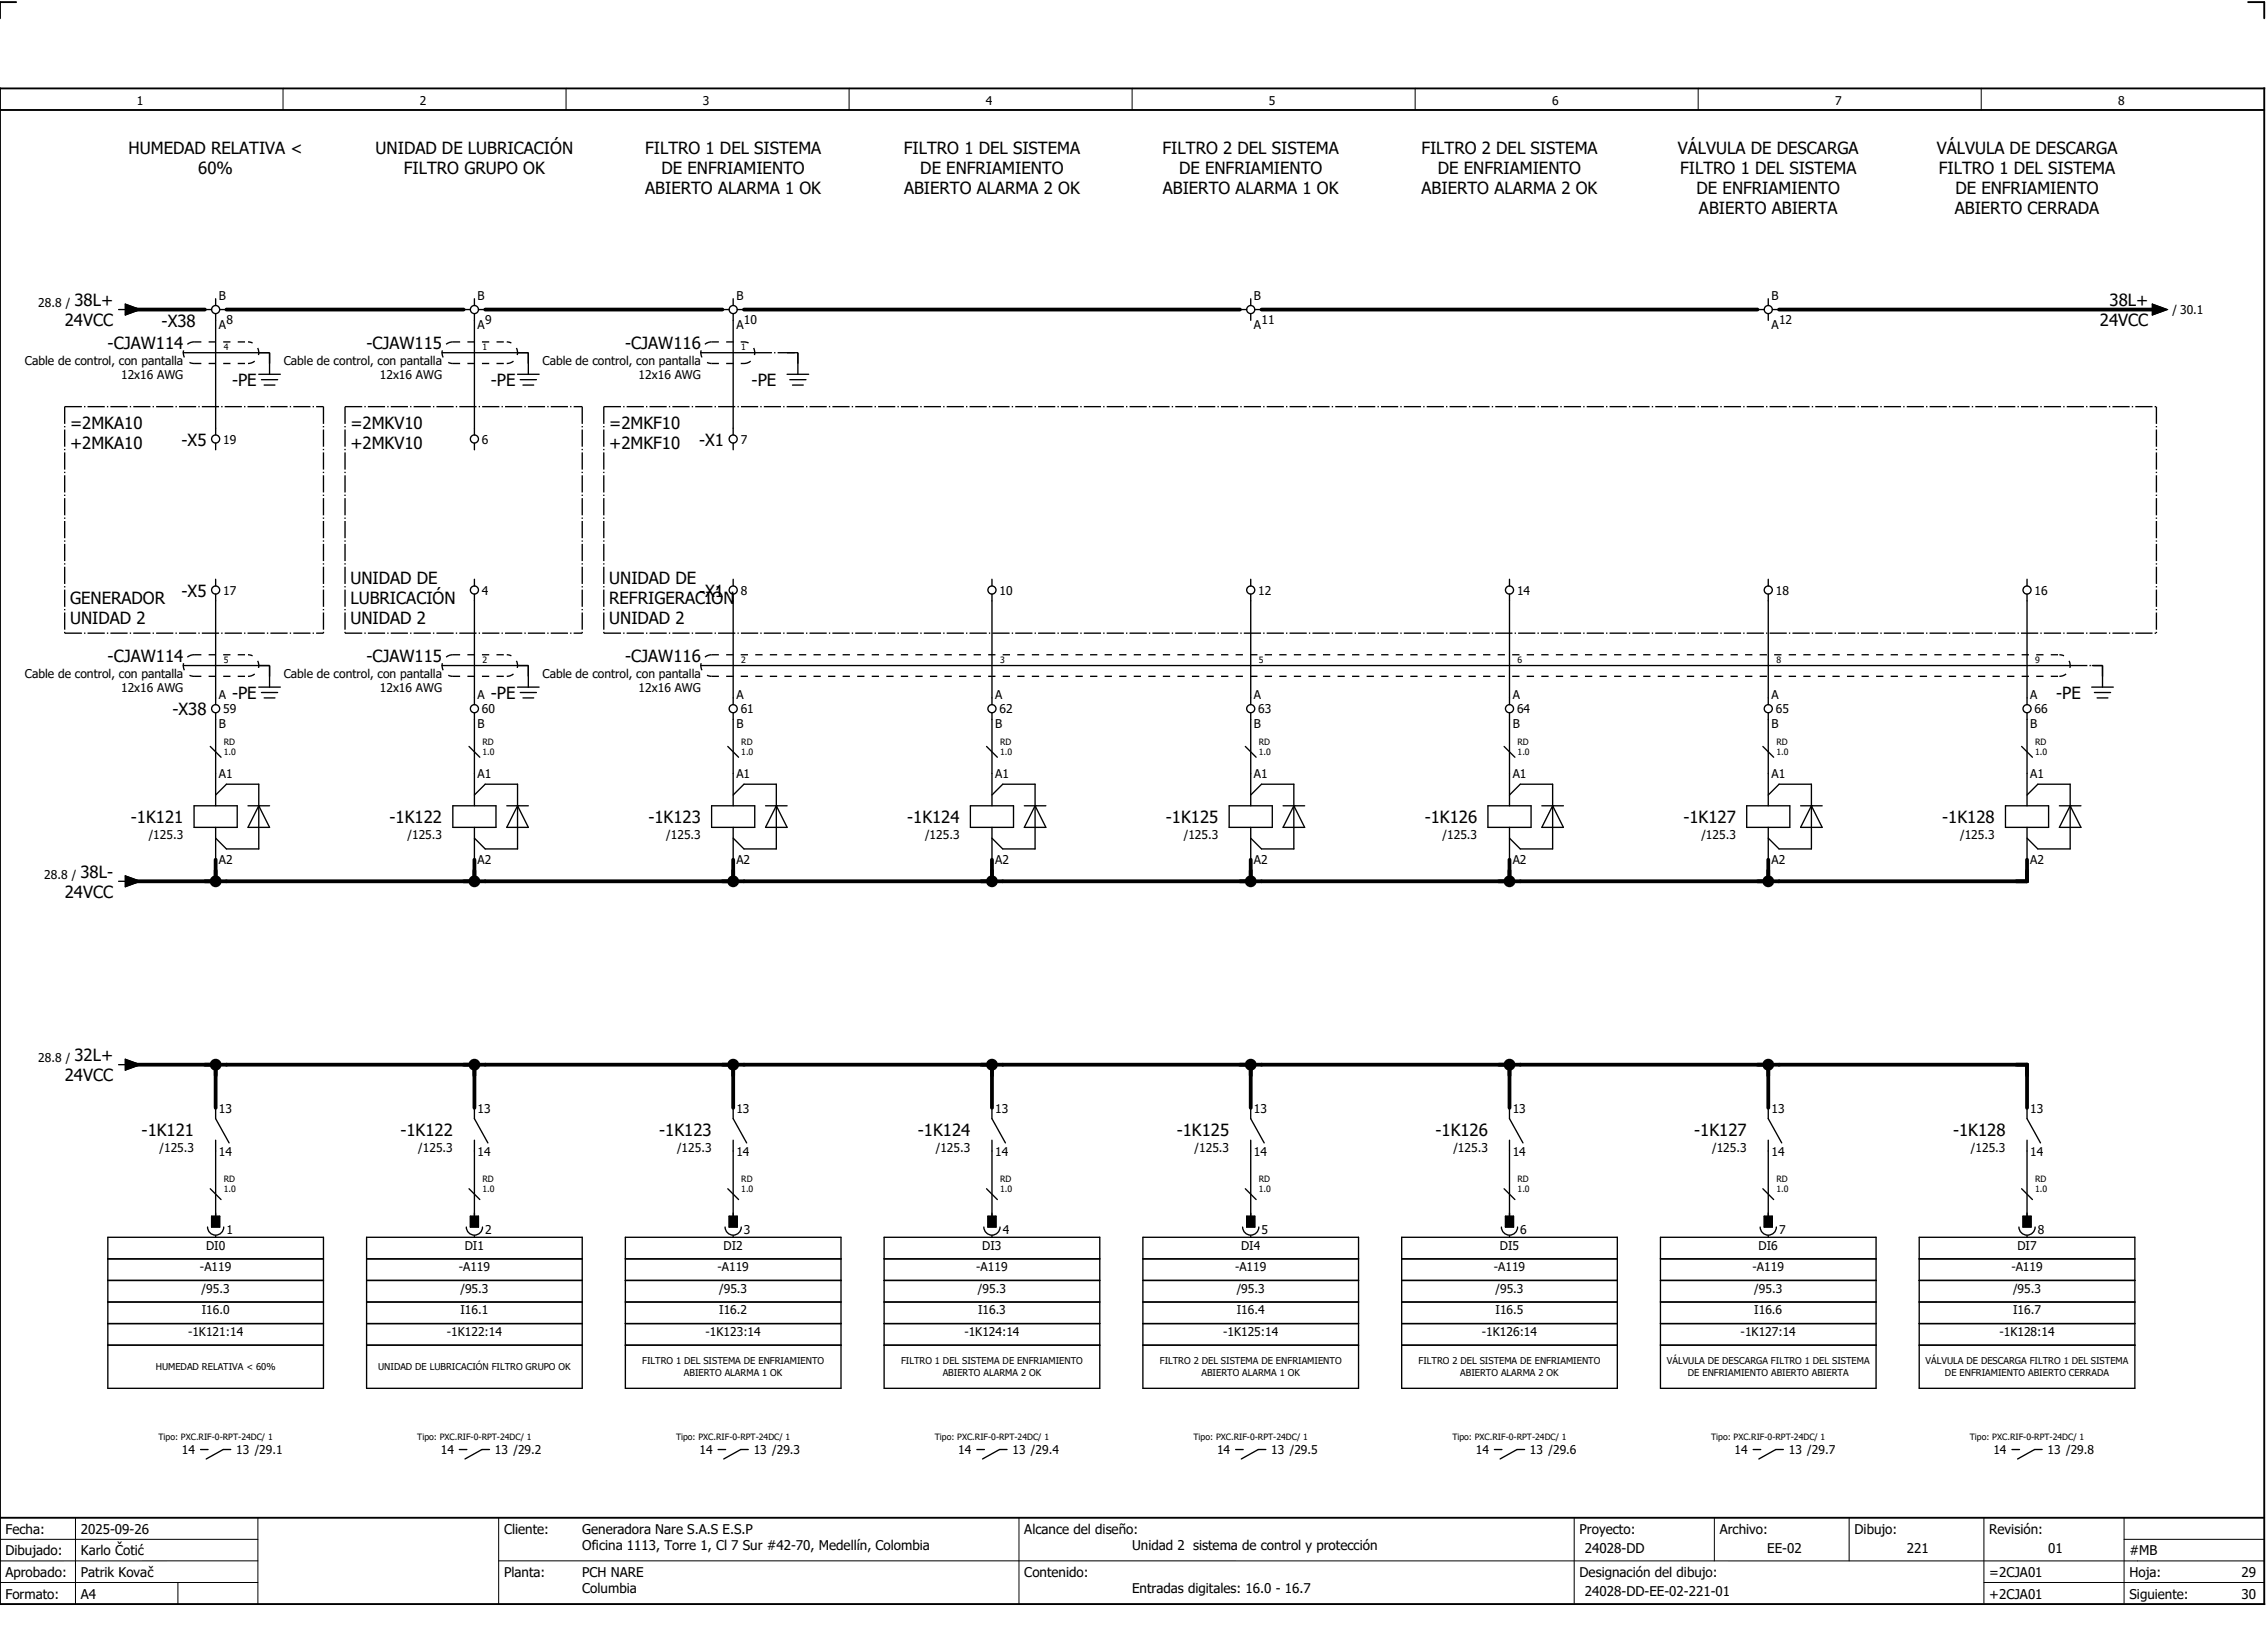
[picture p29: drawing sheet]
<svg xmlns="http://www.w3.org/2000/svg" width="421mm" height="301mm" viewBox="0 0 421 301" stroke-linecap="round" stroke-linejoin="round" font-family="sans-serif">
<defs><g id="words">
<g font-size="3.1">
<text x="23.8" y="28.5">HUMEDAD RELATIVA &lt;</text>
<text x="69.7" y="28.5">UNIDAD DE LUBRICACIÓN</text>
<text x="119.7" y="28.5">FILTRO 1 DEL SISTEMA</text>
<text x="167.7" y="28.5">FILTRO 1 DEL SISTEMA</text>
<text x="215.7" y="28.5">FILTRO 2 DEL SISTEMA</text>
<text x="263.7" y="28.5">FILTRO 2 DEL SISTEMA</text>
<text x="311.2" y="28.5">VÁLVULA DE DESCARGA</text>
<text x="359.2" y="28.5">VÁLVULA DE DESCARGA</text>
<text x="36.8" y="32.3">60%</text>
<text x="74.9" y="32.3">FILTRO GRUPO OK</text>
<text x="122.7" y="32.3">DE ENFRIAMIENTO</text>
<text x="170.7" y="32.3">DE ENFRIAMIENTO</text>
<text x="218.7" y="32.3">DE ENFRIAMIENTO</text>
<text x="266.7" y="32.3">DE ENFRIAMIENTO</text>
<text x="311.7" y="32.3">FILTRO 1 DEL SISTEMA</text>
<text x="359.7" y="32.3">FILTRO 1 DEL SISTEMA</text>
<text x="119.7" y="36">ABIERTO ALARMA 1 OK</text>
<text x="167.7" y="36">ABIERTO ALARMA 2 OK</text>
<text x="215.7" y="36">ABIERTO ALARMA 1 OK</text>
<text x="263.7" y="36">ABIERTO ALARMA 2 OK</text>
<text x="314.7" y="36">DE ENFRIAMIENTO</text>
<text x="315.1" y="39.8">ABIERTO ABIERTA</text>
<text x="362.6" y="39.8">ABIERTO CERRADA</text>
<text x="362.7" y="36">DE ENFRIAMIENTO</text>
<text x="13.8" y="56.8">38L+</text>
<text x="391.3" y="56.8">38L+</text>
<text x="12" y="60.5">24VCC</text>
<text x="20" y="64.8">-CJAW114</text>
<text x="30" y="60.7">-X38</text>
<text x="68" y="64.8">-CJAW115</text>
<text x="116" y="64.8">-CJAW116</text>
<text x="389.5" y="60.5">24VCC</text>
<text x="43" y="71.5">-PE</text>
<text x="91" y="71.5">-PE</text>
<text x="139.4" y="71.6">-PE</text>
<text x="13" y="79.5">=2MKA10</text>
<text x="13" y="83.3">+2MKA10</text>
<text x="33.7" y="82.6">-X5</text>
<text x="65" y="79.5">=2MKV10</text>
<text x="65" y="83.3">+2MKV10</text>
<text x="113" y="79.5">=2MKF10</text>
<text x="113" y="83.3">+2MKF10</text>
<text x="129.7" y="82.6">-X1</text>
<text x="13" y="112">GENERADOR</text>
<text x="33.7" y="110.6">-X5</text>
<text x="65" y="108.3">UNIDAD DE</text>
<text x="65" y="112">LUBRICACIÓN</text>
<text x="113" y="108.3">UNIDAD DE</text>
<text x="113" y="112">REFRIGERACIÓN</text>
<text x="129.7" y="110.6">-X1</text>
<text x="13" y="115.8">UNIDAD 2</text>
<text x="65" y="115.8">UNIDAD 2</text>
<text x="113" y="115.8">UNIDAD 2</text>
<text x="20" y="122.8">-CJAW114</text>
<text x="68" y="122.8">-CJAW115</text>
<text x="116" y="122.8">-CJAW116</text>
<text x="43" y="129.5">-PE</text>
<text x="91" y="129.5">-PE</text>
<text x="381.4" y="129.6">-PE</text>
<text x="32" y="132.6">-X38</text>
<text x="24.3" y="152.6">-1K121</text>
<text x="72.3" y="152.6">-1K122</text>
<text x="120.3" y="152.6">-1K123</text>
<text x="168.3" y="152.6">-1K124</text>
<text x="216.3" y="152.6">-1K125</text>
<text x="264.3" y="152.6">-1K126</text>
<text x="312.3" y="152.6">-1K127</text>
<text x="360.3" y="152.6">-1K128</text>
<text x="12" y="166.5">24VCC</text>
<text x="14.9" y="162.8">38L-</text>
<text x="13.8" y="196.8">32L+</text>
<text x="12" y="200.5">24VCC</text>
<text x="26.3" y="210.6">-1K121</text>
<text x="74.3" y="210.6">-1K122</text>
<text x="122.3" y="210.6">-1K123</text>
<text x="170.3" y="210.6">-1K124</text>
<text x="218.3" y="210.6">-1K125</text>
<text x="266.3" y="210.6">-1K126</text>
<text x="314.3" y="210.6">-1K127</text>
<text x="362.3" y="210.6">-1K128</text>
</g>
<g font-size="2.5">
<text x="1" y="284.4">Fecha:</text>
<text x="15" y="284.4">2025-09-26</text>
<text x="93.5" y="284.4">Cliente:</text>
<text x="108" y="284.4">Generadora Nare S.A.S E.S.P</text>
<text x="108" y="287.4">Oficina 1113, Torre 1, Cl 7 Sur #42-70, Medellín, Colombia</text>
<text x="190" y="284.4">Alcance del diseño:</text>
<text x="210" y="287.4">Unidad 2 sistema de control y protección</text>
<text x="293" y="284.4">Proyecto:</text>
<text x="294" y="287.9">24028-DD</text>
<text x="319" y="284.4">Archivo:</text>
<text x="327.8" y="287.9">EE-02</text>
<text x="344" y="284.4">Dibujo:</text>
<text x="353.7" y="287.9">221</text>
<text x="369" y="284.4">Revisión:</text>
<text x="379.9" y="287.9">01</text>
<text x="1" y="288.4">Dibujado:</text>
<text x="1" y="292.4">Aprobado:</text>
<text x="15" y="288.4">Karlo Čotić</text>
<text x="15" y="292.4">Patrik Kovač</text>
<text x="93.5" y="292.4">Planta:</text>
<text x="108" y="292.4">PCH NARE</text>
<text x="190" y="292.4">Contenido:</text>
<text x="293" y="292.4">Designación del dibujo:</text>
<text x="369" y="292.4">=2CJA01</text>
<text x="395" y="292.4">Hoja:</text>
<text x="395" y="288.4">#MB</text>
<text x="415.8" y="292.4">29</text>
<text x="1" y="296.4">Formato:</text>
<text x="15" y="296.4">A4</text>
<text x="108" y="295.4">Columbia</text>
<text x="210" y="295.4">Entradas digitales: 16.0 - 16.7</text>
<text x="294" y="295.9">24028-DD-EE-02-221-01</text>
<text x="369" y="296.4">+2CJA01</text>
<text x="395" y="296.4">Siguiente:</text>
<text x="415.8" y="296.4">30</text>
</g>
<g font-size="2.2">
<text x="25.4" y="19.4">1</text>
<text x="77.9" y="19.4">2</text>
<text x="130.4" y="19.4">3</text>
<text x="182.9" y="19.4">4</text>
<text x="235.4" y="19.4">5</text>
<text x="287.9" y="19.4">6</text>
<text x="340.4" y="19.4">7</text>
<text x="392.9" y="19.4">8</text>
<text x="7.1" y="56.9">28.8 /</text>
<text x="40.6" y="55.5">B</text>
<text x="88.6" y="55.5">B</text>
<text x="136.6" y="55.5">B</text>
<text x="232.6" y="55.5">B</text>
<text x="328.6" y="55.5">B</text>
<text x="403" y="58.3">/ 30.1</text>
<text x="40.6" y="61">A</text>
<text x="42" y="60">8</text>
<text x="88.6" y="61">A</text>
<text x="90" y="60">9</text>
<text x="136.6" y="61">A</text>
<text x="138" y="60">10</text>
<text x="232.6" y="61">A</text>
<text x="234" y="60">11</text>
<text x="328.6" y="61">A</text>
<text x="330" y="60">12</text>
<text x="4.6" y="67.6">Cable de control, con pantalla</text>
<text x="22.5" y="70.3">12x16 AWG</text>
<text x="52.6" y="67.6">Cable de control, con pantalla</text>
<text x="70.5" y="70.3">12x16 AWG</text>
<text x="100.6" y="67.6">Cable de control, con pantalla</text>
<text x="118.5" y="70.3">12x16 AWG</text>
<text x="41.4" y="82.3">19</text>
<text x="89.4" y="82.3">6</text>
<text x="137.4" y="82.3">7</text>
<text x="41.4" y="110.3">17</text>
<text x="89.4" y="110.3">4</text>
<text x="137.4" y="110.3">8</text>
<text x="185.4" y="110.3">10</text>
<text x="233.4" y="110.3">12</text>
<text x="281.4" y="110.3">14</text>
<text x="329.4" y="110.3">18</text>
<text x="377.4" y="110.3">16</text>
<text x="4.6" y="125.6">Cable de control, con pantalla</text>
<text x="52.6" y="125.6">Cable de control, con pantalla</text>
<text x="100.6" y="125.6">Cable de control, con pantalla</text>
<text x="22.5" y="128.3">12x16 AWG</text>
<text x="40.6" y="129.5">A</text>
<text x="70.5" y="128.3">12x16 AWG</text>
<text x="88.6" y="129.5">A</text>
<text x="118.5" y="128.3">12x16 AWG</text>
<text x="136.6" y="129.5">A</text>
<text x="184.6" y="129.5">A</text>
<text x="232.6" y="129.5">A</text>
<text x="280.6" y="129.5">A</text>
<text x="328.6" y="129.5">A</text>
<text x="376.6" y="129.5">A</text>
<text x="40.6" y="135">B</text>
<text x="41.4" y="132.3">59</text>
<text x="88.6" y="135">B</text>
<text x="89.4" y="132.3">60</text>
<text x="136.6" y="135">B</text>
<text x="137.4" y="132.3">61</text>
<text x="184.6" y="135">B</text>
<text x="185.4" y="132.3">62</text>
<text x="232.6" y="135">B</text>
<text x="233.4" y="132.3">63</text>
<text x="280.6" y="135">B</text>
<text x="281.4" y="132.3">64</text>
<text x="328.6" y="135">B</text>
<text x="329.4" y="132.3">65</text>
<text x="376.6" y="135">B</text>
<text x="377.4" y="132.3">66</text>
<text x="40.6" y="144.3">A1</text>
<text x="88.6" y="144.3">A1</text>
<text x="136.6" y="144.3">A1</text>
<text x="184.6" y="144.3">A1</text>
<text x="232.6" y="144.3">A1</text>
<text x="280.6" y="144.3">A1</text>
<text x="328.6" y="144.3">A1</text>
<text x="376.6" y="144.3">A1</text>
<text x="27.6" y="155.5">/125.3</text>
<text x="75.6" y="155.5">/125.3</text>
<text x="123.6" y="155.5">/125.3</text>
<text x="171.6" y="155.5">/125.3</text>
<text x="219.6" y="155.5">/125.3</text>
<text x="267.6" y="155.5">/125.3</text>
<text x="315.6" y="155.5">/125.3</text>
<text x="363.6" y="155.5">/125.3</text>
<text x="40.6" y="160.2">A2</text>
<text x="88.6" y="160.2">A2</text>
<text x="136.6" y="160.2">A2</text>
<text x="184.6" y="160.2">A2</text>
<text x="232.6" y="160.2">A2</text>
<text x="280.6" y="160.2">A2</text>
<text x="328.6" y="160.2">A2</text>
<text x="376.6" y="160.2">A2</text>
<text x="8.2" y="162.9">28.8 /</text>
<text x="7.1" y="196.9">28.8 /</text>
<text x="40.6" y="206.3">13</text>
<text x="88.6" y="206.3">13</text>
<text x="136.6" y="206.3">13</text>
<text x="184.6" y="206.3">13</text>
<text x="232.6" y="206.3">13</text>
<text x="280.6" y="206.3">13</text>
<text x="328.6" y="206.3">13</text>
<text x="376.6" y="206.3">13</text>
<text x="29.6" y="213.5">/125.3</text>
<text x="40.6" y="214.2">14</text>
<text x="77.6" y="213.5">/125.3</text>
<text x="88.6" y="214.2">14</text>
<text x="125.6" y="213.5">/125.3</text>
<text x="136.6" y="214.2">14</text>
<text x="173.6" y="213.5">/125.3</text>
<text x="184.6" y="214.2">14</text>
<text x="221.6" y="213.5">/125.3</text>
<text x="232.6" y="214.2">14</text>
<text x="269.6" y="213.5">/125.3</text>
<text x="280.6" y="214.2">14</text>
<text x="317.6" y="213.5">/125.3</text>
<text x="328.6" y="214.2">14</text>
<text x="365.6" y="213.5">/125.3</text>
<text x="376.6" y="214.2">14</text>
<text x="38.2" y="231.8">DI0</text>
<text x="42" y="228.7">1</text>
<text x="86.2" y="231.8">DI1</text>
<text x="90" y="228.7">2</text>
<text x="134.2" y="231.8">DI2</text>
<text x="138" y="228.7">3</text>
<text x="182.2" y="231.8">DI3</text>
<text x="186" y="228.7">4</text>
<text x="230.2" y="231.8">DI4</text>
<text x="234" y="228.7">5</text>
<text x="278.2" y="231.8">DI5</text>
<text x="282" y="228.7">6</text>
<text x="326.2" y="231.8">DI6</text>
<text x="330" y="228.7">7</text>
<text x="374.2" y="231.8">DI7</text>
<text x="378" y="228.7">8</text>
<text x="37.1" y="235.6">-A119</text>
<text x="37.4" y="239.6">/95.3</text>
<text x="85.1" y="235.6">-A119</text>
<text x="85.4" y="239.6">/95.3</text>
<text x="133.1" y="235.6">-A119</text>
<text x="133.4" y="239.6">/95.3</text>
<text x="181.1" y="235.6">-A119</text>
<text x="181.4" y="239.6">/95.3</text>
<text x="229.1" y="235.6">-A119</text>
<text x="229.4" y="239.6">/95.3</text>
<text x="277.1" y="235.6">-A119</text>
<text x="277.4" y="239.6">/95.3</text>
<text x="325.1" y="235.6">-A119</text>
<text x="325.4" y="239.6">/95.3</text>
<text x="373.1" y="235.6">-A119</text>
<text x="373.4" y="239.6">/95.3</text>
<text x="37.4" y="243.6">I16.0</text>
<text x="85.4" y="243.6">I16.1</text>
<text x="133.4" y="243.6">I16.2</text>
<text x="181.4" y="243.6">I16.3</text>
<text x="229.4" y="243.6">I16.4</text>
<text x="277.4" y="243.6">I16.5</text>
<text x="325.4" y="243.6">I16.6</text>
<text x="373.4" y="243.6">I16.7</text>
<text x="34.9" y="247.6">-1K121:14</text>
<text x="82.9" y="247.6">-1K122:14</text>
<text x="130.9" y="247.6">-1K123:14</text>
<text x="178.9" y="247.6">-1K124:14</text>
<text x="226.9" y="247.6">-1K125:14</text>
<text x="274.9" y="247.6">-1K126:14</text>
<text x="322.9" y="247.6">-1K127:14</text>
<text x="370.9" y="247.6">-1K128:14</text>
<text x="33.8" y="269.6">14</text>
<text x="43.8" y="269.6">13 /29.1</text>
<text x="81.8" y="269.6">14</text>
<text x="91.8" y="269.6">13 /29.2</text>
<text x="129.8" y="269.6">14</text>
<text x="139.8" y="269.6">13 /29.3</text>
<text x="177.8" y="269.6">14</text>
<text x="187.8" y="269.6">13 /29.4</text>
<text x="225.8" y="269.6">14</text>
<text x="235.8" y="269.6">13 /29.5</text>
<text x="273.8" y="269.6">14</text>
<text x="283.8" y="269.6">13 /29.6</text>
<text x="321.8" y="269.6">14</text>
<text x="331.8" y="269.6">13 /29.7</text>
<text x="369.8" y="269.6">14</text>
<text x="379.8" y="269.6">13 /29.8</text>
</g>
<g font-size="1.7">
<text x="28.9" y="254">HUMEDAD RELATIVA &lt; 60%</text>
<text x="70.1" y="254">UNIDAD DE LUBRICACIÓN FILTRO GRUPO OK</text>
<text x="119.1" y="252.9">FILTRO 1 DEL SISTEMA DE ENFRIAMIENTO</text>
<text x="126.9" y="255">ABIERTO ALARMA 1 OK</text>
<text x="167.1" y="252.9">FILTRO 1 DEL SISTEMA DE ENFRIAMIENTO</text>
<text x="174.9" y="255">ABIERTO ALARMA 2 OK</text>
<text x="215.1" y="252.9">FILTRO 2 DEL SISTEMA DE ENFRIAMIENTO</text>
<text x="222.9" y="255">ABIERTO ALARMA 1 OK</text>
<text x="263.1" y="252.9">FILTRO 2 DEL SISTEMA DE ENFRIAMIENTO</text>
<text x="270.9" y="255">ABIERTO ALARMA 2 OK</text>
<text x="309.2" y="252.9">VÁLVULA DE DESCARGA FILTRO 1 DEL SISTEMA</text>
<text x="313.1" y="255">DE ENFRIAMIENTO ABIERTO ABIERTA</text>
<text x="357.2" y="252.9">VÁLVULA DE DESCARGA FILTRO 1 DEL SISTEMA</text>
<text x="360.8" y="255">DE ENFRIAMIENTO ABIERTO CERRADA</text>
</g>
<g font-size="1.6">
<text x="41.5" y="64.9">4</text>
<text x="89.5" y="64.9">1</text>
<text x="137.5" y="64.9">1</text>
<text x="41.5" y="122.9">5</text>
<text x="89.5" y="122.9">2</text>
<text x="137.5" y="122.9">2</text>
<text x="185.5" y="122.9">3</text>
<text x="233.5" y="122.9">5</text>
<text x="281.5" y="122.9">6</text>
<text x="329.5" y="122.9">8</text>
<text x="377.5" y="122.9">9</text>
<text x="41.5" y="140">1.0</text>
<text x="41.5" y="138.1">RD</text>
<text x="89.5" y="140">1.0</text>
<text x="89.5" y="138.1">RD</text>
<text x="137.5" y="140">1.0</text>
<text x="137.5" y="138.1">RD</text>
<text x="185.5" y="140">1.0</text>
<text x="185.5" y="138.1">RD</text>
<text x="233.5" y="140">1.0</text>
<text x="233.5" y="138.1">RD</text>
<text x="281.5" y="140">1.0</text>
<text x="281.5" y="138.1">RD</text>
<text x="329.5" y="140">1.0</text>
<text x="329.5" y="138.1">RD</text>
<text x="377.5" y="140">1.0</text>
<text x="377.5" y="138.1">RD</text>
<text x="41.5" y="221.1">1.0</text>
<text x="41.5" y="219.1">RD</text>
<text x="89.5" y="221.1">1.0</text>
<text x="89.5" y="219.1">RD</text>
<text x="137.5" y="221.1">1.0</text>
<text x="137.5" y="219.1">RD</text>
<text x="185.5" y="221.1">1.0</text>
<text x="185.5" y="219.1">RD</text>
<text x="233.5" y="221.1">1.0</text>
<text x="233.5" y="219.1">RD</text>
<text x="281.5" y="221.1">1.0</text>
<text x="281.5" y="219.1">RD</text>
<text x="329.5" y="221.1">1.0</text>
<text x="329.5" y="219.1">RD</text>
<text x="377.5" y="221.1">1.0</text>
<text x="377.5" y="219.1">RD</text>
<text x="29.4" y="267.1">Tipo: PXC.RIF-0-RPT-24DC/ 1</text>
<text x="77.4" y="267.1">Tipo: PXC.RIF-0-RPT-24DC/ 1</text>
<text x="125.4" y="267.1">Tipo: PXC.RIF-0-RPT-24DC/ 1</text>
<text x="173.4" y="267.1">Tipo: PXC.RIF-0-RPT-24DC/ 1</text>
<text x="221.4" y="267.1">Tipo: PXC.RIF-0-RPT-24DC/ 1</text>
<text x="269.4" y="267.1">Tipo: PXC.RIF-0-RPT-24DC/ 1</text>
<text x="317.4" y="267.1">Tipo: PXC.RIF-0-RPT-24DC/ 1</text>
<text x="365.4" y="267.1">Tipo: PXC.RIF-0-RPT-24DC/ 1</text>
</g>
</g></defs>
<path d="M0 16.4h420v281h-420zM3 .4h-3v3M417 .4h3v3M0 20.4h420M0 281.4h420" fill="none" stroke="#000" stroke-width=".35"/>
<g fill="none" stroke="#000" stroke-width=".19">
<path d="M52.5 16.4v4M105 16.4v4M157.5 16.4v4M210 16.4v4M262.5 16.4v4M315 16.4v4M367.5 16.4v4M0 285.4h47.8M0 293.4h47.8M14 281.4v16M33 293.4v4M47.8 281.4v16"/>
<path d="M47.8 289.4h-47.8M92.5 281.4v16M92.5 289.4h327.5M189 281.4v16M292 281.4v15.8M318 281.4v8M343 281.4v8M368 281.4v15.8M368 293.4h52M394 285.4h26M394 281.4v15.8"/>
</g>
<g fill="none" stroke="#000" stroke-width=".7">
<path d="M24 57.4h14M42 57.4h44M90 57.4h44M138 57.4h92M234 57.4h92M330 57.4h70M40 159.4v4M88 159.4v4M136 159.4v4M184 159.4v4M232 159.4v4M280 159.4v4"/>
<path d="M328 159.4v4M376 159.4v4h-352M24 197.4h352v8M40 197.4v8M88 197.4v8M136 197.4v8M184 197.4v8M232 197.4v8M280 197.4v8M328 197.4v8"/>
</g>
<g fill="none" stroke="#000" stroke-width=".25" stroke-dasharray="3.2 .4 .3 .4" stroke-linecap="butt">
<path d="M12 75.4h48M12 75.4v42M48 65.4h2M50 65.4v2M60 75.4v42M64 75.4h44M64 75.4v42M96 65.4h2M98 65.4v2M108 75.4v42M112 75.4h288M112 75.4v42"/>
<path d="M140 65.4h8M146 65.4h2M148 65.4v2M400 75.4v42M12 117.4h48M64 117.4h44M112 117.4h288M48 123.4h2M50 123.4v2M96 123.4h2M98 123.4v2M384 123.4h6"/>
<path d="M388 123.4h2M390 123.4v2"/>
</g>
<g fill="none" stroke="#000" stroke-width=".25">
<path d="M22 57.4h1.2M23.2 56.4l2.8 1-2.8 1zM38 57.4h1.3M40 55.4v1.2M40 58.1v22.5M40.8 57.4h1.2M86 57.4h1.3M88 55.4v1.2M88 58.1v22.5M88.8 57.4h1.2M134 57.4h1.3M136 55.4v1.2"/>
<path d="M136 58.1v22.5M136.8 57.4h1.2M230 57.4h1.3M232 55.4v1.2M232 58.1v1.3M232.8 57.4h1.2M326 57.4h1.3M328 55.4v1.2M328 58.1v1.3M328.8 57.4h1.2M398 57.4h1.2M399.2 56.4l2.8 1-2.8 1z"/>
<path d="M34 65.4h14M48 69.4h4M48.5 70.4h3M49 71.4h2M50 67.4v2M82 65.4h14M96 69.4h4M96.5 70.4h3M97 71.4h2M98 67.4v2M130 65.4h10M146 69.4h4"/>
<path d="M146.5 70.4h3M147 71.4h2M148 67.4v2M40 82.1v1.3M88 82.1v1.3M136 82.1v1.3M40 107.4v1.2M40 110.1v20.5M88 107.4v1.2M88 110.1v20.5M136 107.4v1.2M136 110.1v20.5"/>
<path d="M184 107.4v1.2M184 110.1v20.5M232 107.4v1.2M232 110.1v20.5M280 107.4v1.2M280 110.1v20.5M328 107.4v1.2M328 110.1v20.5M376 107.4v1.2M376 110.1v20.5M34 123.4h14M39 138.4l2 2"/>
<path d="M40 132.1v17.3M48 127.4h4M48.5 128.4h3M49 129.4h2M50 125.4v2M82 123.4h14M87 138.4l2 2M88 132.1v17.3M96 127.4h4M96.5 128.4h3M97 129.4h2M98 125.4v2"/>
<path d="M130 123.4h254M135 138.4l2 2M136 132.1v17.3M183 138.4l2 2M184 132.1v17.3M231 138.4l2 2M232 132.1v17.3M279 138.4l2 2M280 132.1v17.3M327 138.4l2 2M328 132.1v17.3M375 138.4l2 2"/>
<path d="M376 132.1v17.3M388 127.4h4M388.5 128.4h3M389 129.4h2M390 125.4v2M36 149.4h8v4h-8zM40 153.4v6M40 147.4l2-2h6v12h-6l-2-2M46 149.4h4M48 149.4h.1M48 149.4l2 4h-4zM84 149.4h8v4h-8z"/>
<path d="M88 153.4v6M88 147.4l2-2h6v12h-6l-2-2M94 149.4h4M96 149.4h.1M96 149.4l2 4h-4zM132 149.4h8v4h-8zM136 153.4v6M136 147.4l2-2h6v12h-6l-2-2M142 149.4h4M144 149.4h.1M144 149.4l2 4h-4zM180 149.4h8v4h-8z"/>
<path d="M184 153.4v6M184 147.4l2-2h6v12h-6l-2-2M190 149.4h4M192 149.4h.1M192 149.4l2 4h-4zM228 149.4h8v4h-8zM232 153.4v6M232 147.4l2-2h6v12h-6l-2-2M238 149.4h4M240 149.4h.1M240 149.4l2 4h-4zM276 149.4h8v4h-8z"/>
<path d="M280 153.4v6M280 147.4l2-2h6v12h-6l-2-2M286 149.4h4M288 149.4h.1M288 149.4l2 4h-4zM324 149.4h8v4h-8zM328 153.4v6M328 147.4l2-2h6v12h-6l-2-2M334 149.4h4M336 149.4h.1M336 149.4l2 4h-4zM372 149.4h8v4h-8z"/>
<path d="M376 153.4v6M376 147.4l2-2h6v12h-6l-2-2M382 149.4h4M384 149.4h.1M384 149.4l2 4h-4zM22 163.4h1.2M23.2 162.4l2.8 1-2.8 1zM22 197.4h1.2M23.2 196.4l2.8 1-2.8 1zM40 205.4v2l2.5 4.5M40 211.4v14M88 205.4v2l2.5 4.5"/>
<path d="M88 211.4v14M136 205.4v2l2.5 4.5M136 211.4v14M184 205.4v2l2.5 4.5M184 211.4v14M232 205.4v2l2.5 4.5M232 211.4v14M280 205.4v2l2.5 4.5M280 211.4v14M328 205.4v2l2.5 4.5M328 211.4v14M376 205.4v2l2.5 4.5"/>
<path d="M376 211.4v14M20 237.4h40M20 229.4h40v28h-40zM20 233.4h40M38.5 227.5a1.5 1.5 0 0 0 1.5 1.5 1.5 1.5 0 0 0 1.5-1.5M39 220.4l2 2M39.3 225.5h1.5v2h-1.5zM40 229.1v.3M68 237.4h40M68 233.4h40M68 229.4h40v28h-40zM86.5 227.5a1.5 1.5 0 0 0 1.5 1.5 1.5 1.5 0 0 0 1.5-1.5"/>
<path d="M87 220.4l2 2M87.3 225.5h1.5v2h-1.5zM88 229.1v.3M116 237.4h40M116 233.4h40M116 229.4h40v28h-40zM134.5 227.5a1.5 1.5 0 0 0 1.5 1.5 1.5 1.5 0 0 0 1.5-1.5M135 220.4l2 2M135.3 225.5h1.5v2h-1.5zM136 229.1v.3M164 237.4h40M164 233.4h40"/>
<path d="M164 229.4h40v28h-40zM182.5 227.5a1.5 1.5 0 0 0 1.5 1.5 1.5 1.5 0 0 0 1.5-1.5M183 220.4l2 2M183.3 225.5h1.5v2h-1.5zM184 229.1v.3M212 237.4h40M212 233.4h40M212 229.4h40v28h-40zM230.5 227.5a1.5 1.5 0 0 0 1.5 1.5 1.5 1.5 0 0 0 1.5-1.5M231 220.4l2 2M231.3 225.5h1.5v2h-1.5zM232 229.1v.3"/>
<path d="M260 237.4h40M260 233.4h40M260 229.4h40v28h-40zM278.5 227.5a1.5 1.5 0 0 0 1.5 1.5 1.5 1.5 0 0 0 1.5-1.5M279 220.4l2 2M279.3 225.5h1.5v2h-1.5zM280 229.1v.3M308 237.4h40M308 233.4h40M308 229.4h40v28h-40zM326.5 227.5a1.5 1.5 0 0 0 1.5 1.5 1.5 1.5 0 0 0 1.5-1.5M327 220.4l2 2"/>
<path d="M327.3 225.5h1.5v2h-1.5zM328 229.1v.3M356 237.4h40M356 233.4h40M356 229.4h40v28h-40zM374.5 227.5a1.5 1.5 0 0 0 1.5 1.5 1.5 1.5 0 0 0 1.5-1.5M375 220.4l2 2M375.2 225.5h1.5v2h-1.5zM376 229.1v.3M20 249.4h40M20 245.4h40M20 241.4h40"/>
<path d="M68 249.4h40M68 245.4h40M68 241.4h40M116 249.4h40M116 245.4h40M116 241.4h40M164 249.4h40M164 245.4h40M164 241.4h40M212 249.4h40M212 245.4h40M212 241.4h40"/>
<path d="M260 249.4h40M260 245.4h40M260 241.4h40M308 249.4h40M308 245.4h40M308 241.4h40M356 249.4h40M356 245.4h40M356 241.4h40M37.2 268.7h1.4M42.8 268.7h-1.4l-3.1 1.8M85.2 268.7h1.4"/>
<path d="M90.8 268.7h-1.4l-3.1 1.8M133.2 268.7h1.4M138.8 268.7h-1.4l-3.1 1.8M181.2 268.7h1.4M186.8 268.7h-1.4l-3.1 1.8M229.2 268.7h1.4M234.8 268.7h-1.4l-3.1 1.8M277.2 268.7h1.4M282.8 268.7h-1.4l-3.1 1.8M325.2 268.7h1.4M330.8 268.7h-1.4l-3.1 1.8M373.2 268.7h1.4"/>
<path d="M378.8 268.7h-1.4l-3.1 1.8"/>
<circle cx="40" cy="57.4" r=".75"/>
<circle cx="88" cy="57.4" r=".75"/>
<circle cx="136" cy="57.4" r=".75"/>
<circle cx="232" cy="57.4" r=".75"/>
<circle cx="328" cy="57.4" r=".75"/>
<circle cx="40" cy="81.4" r=".75"/>
<circle cx="88" cy="81.4" r=".75"/>
<circle cx="136" cy="81.4" r=".75"/>
<circle cx="40" cy="109.4" r=".75"/>
<circle cx="88" cy="109.4" r=".75"/>
<circle cx="136" cy="109.4" r=".75"/>
<circle cx="184" cy="109.4" r=".75"/>
<circle cx="232" cy="109.4" r=".75"/>
<circle cx="280" cy="109.4" r=".75"/>
<circle cx="328" cy="109.4" r=".75"/>
<circle cx="376" cy="109.4" r=".75"/>
<circle cx="40" cy="131.4" r=".75"/>
<circle cx="88" cy="131.4" r=".75"/>
<circle cx="136" cy="131.4" r=".75"/>
<circle cx="184" cy="131.4" r=".75"/>
<circle cx="232" cy="131.4" r=".75"/>
<circle cx="280" cy="131.4" r=".75"/>
<circle cx="328" cy="131.4" r=".75"/>
<circle cx="376" cy="131.4" r=".75"/>
</g>
<g fill="#000">
<circle cx="40" cy="163.4" r="1.1"/>
<circle cx="88" cy="163.4" r="1.1"/>
<circle cx="136" cy="163.4" r="1.1"/>
<circle cx="184" cy="163.4" r="1.1"/>
<circle cx="232" cy="163.4" r="1.1"/>
<circle cx="280" cy="163.4" r="1.1"/>
<circle cx="328" cy="163.4" r="1.1"/>
<circle cx="40" cy="197.4" r="1.1"/>
<circle cx="88" cy="197.4" r="1.1"/>
<circle cx="136" cy="197.4" r="1.1"/>
<circle cx="184" cy="197.4" r="1.1"/>
<circle cx="232" cy="197.4" r="1.1"/>
<circle cx="280" cy="197.4" r="1.1"/>
<circle cx="328" cy="197.4" r="1.1"/>
</g>
<path d="M23.2 56.4l2.8 1-2.8 1zM399.2 56.4l2.8 1-2.8 1zM23.2 162.4l2.8 1-2.8 1zM23.2 196.4l2.8 1-2.8 1zM39.3 225.5h1.5v2h-1.5zM87.3 225.5h1.5v2h-1.5zM135.3 225.5h1.5v2h-1.5zM183.3 225.5h1.5v2h-1.5zM231.3 225.5h1.5v2h-1.5zM279.3 225.5h1.5v2h-1.5zM327.3 225.5h1.5v2h-1.5zM375.2 225.5h1.5v2h-1.5z" fill="#000" stroke="#000" stroke-width=".19"/>
<g fill="none" stroke="#000" stroke-width=".25" stroke-dasharray="1.4 1.4" stroke-linecap="butt">
<path d="M36 67.4h10M36 63.4h10M36 63.4a2 2 0 0 0-2 2 2 2 0 0 0 2 2M46 67.4a2 2 0 0 0 2-2 2 2 0 0 0-2-2M84 67.4h10M84 63.4h10M84 63.4a2 2 0 0 0-2 2 2 2 0 0 0 2 2M94 67.4a2 2 0 0 0 2-2 2 2 0 0 0-2-2M132 67.4h6M132 63.4h6M132 63.4a2 2 0 0 0-2 2 2 2 0 0 0 2 2M138 67.4a2 2 0 0 0 2-2 2 2 0 0 0-2-2"/>
<path d="M36 125.4h10M36 121.4h10M36 121.4a2 2 0 0 0-2 2 2 2 0 0 0 2 2M46 125.4a2 2 0 0 0 2-2 2 2 0 0 0-2-2M84 125.4h10M84 121.4h10M84 121.4a2 2 0 0 0-2 2 2 2 0 0 0 2 2M94 125.4a2 2 0 0 0 2-2 2 2 0 0 0-2-2M132 125.4h250M132 121.4h250M132 121.4a2 2 0 0 0-2 2 2 2 0 0 0 2 2M382 125.4a2 2 0 0 0 2-2 2 2 0 0 0-2-2"/>
</g>
<use href="#words"/>
</svg>
